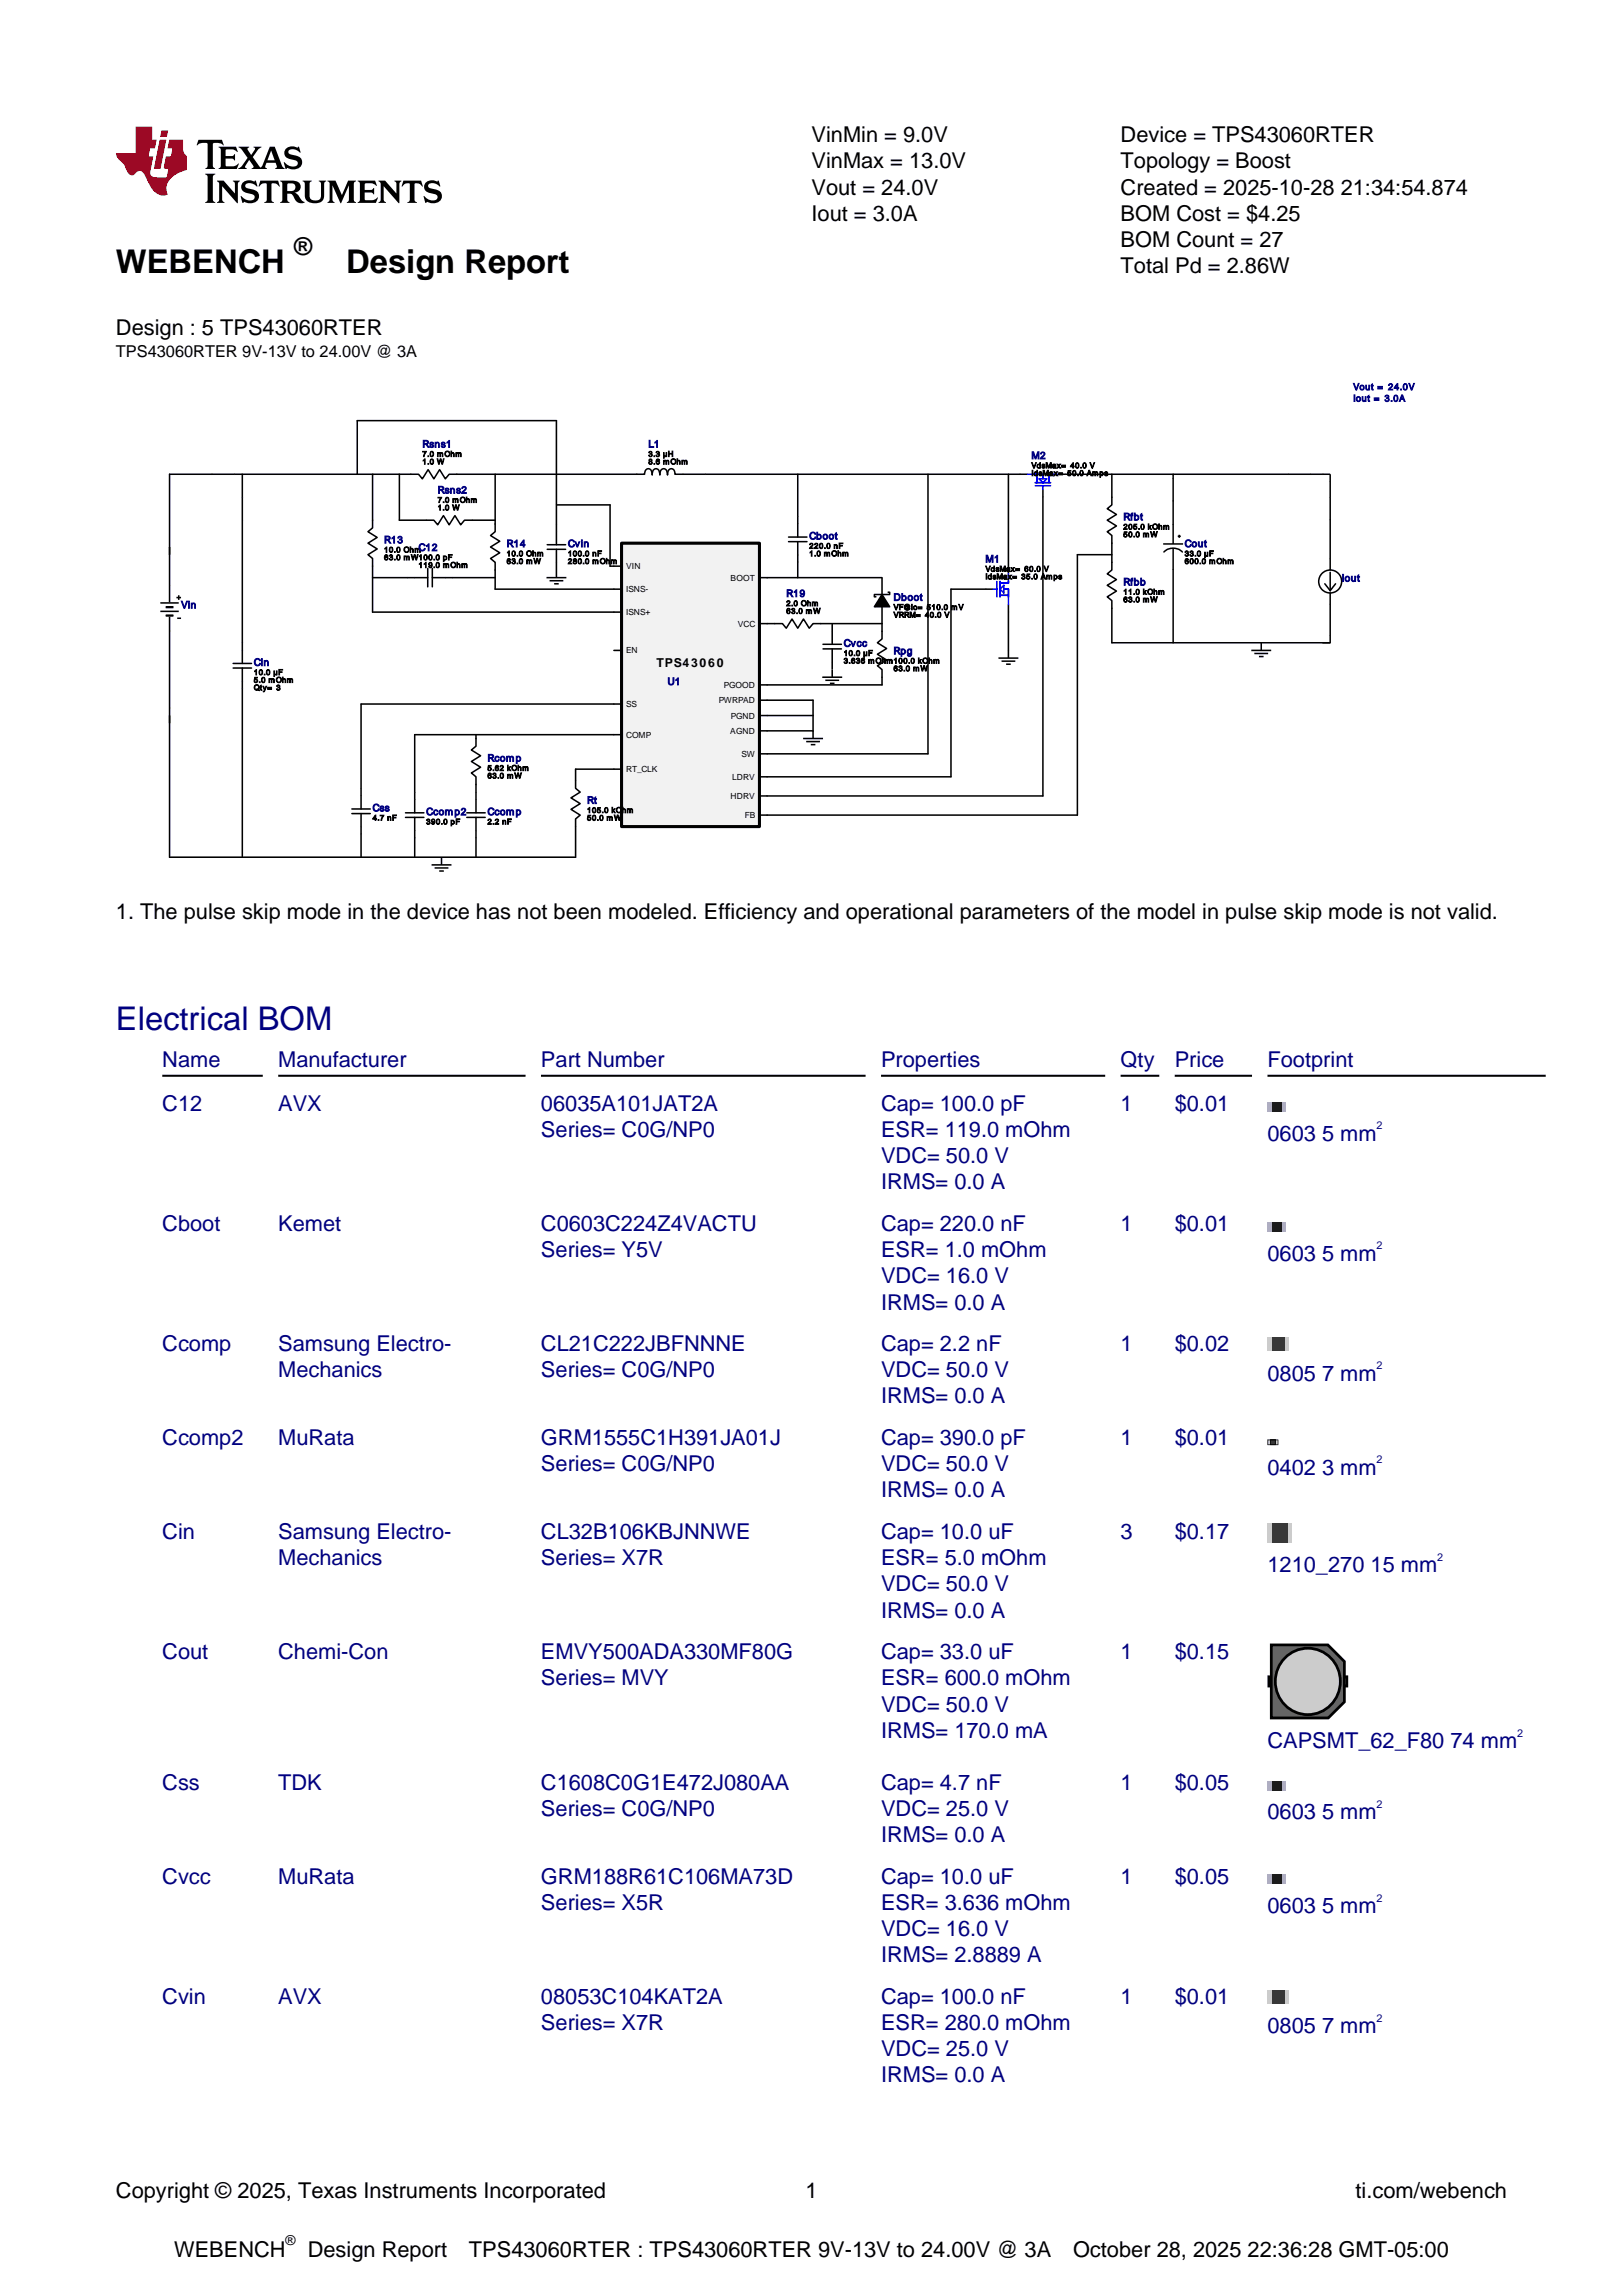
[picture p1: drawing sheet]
<svg xmlns="http://www.w3.org/2000/svg" width="210mm" height="297mm" viewBox="0 0 210 297" stroke-linecap="round" stroke-linejoin="round" font-family="sans-serif">
<defs><g id="words">
<g font-size="4.2">
<text x="15" y="35.3">WEBENCH</text>
<text x="44.8" y="35.3">Design Report</text>
</g>
<text font-size="4.2" fill="#000080" x="15" y="133.2">Electrical BOM</text>
<text font-size="3.2" x="38" y="33">®</text>
<g font-size="2.8">
<text x="105" y="18.4">VinMin = 9.0V</text>
<text x="105" y="21.8">VinMax = 13.0V</text>
<text x="145" y="18.4">Device = TPS43060RTER</text>
<text x="145" y="21.8">Topology = Boost</text>
<text x="105" y="25.2">Vout = 24.0V</text>
<text x="105" y="28.6">Iout = 3.0A</text>
<text x="145" y="25.2">Created = 2025-10-28 21:34:54.874</text>
<text x="145" y="28.6">BOM Cost = $4.25</text>
<text x="145" y="32">BOM Count = 27</text>
<text x="145" y="35.3">Total Pd = 2.86W</text>
<text x="15" y="43.4">Design : 5 TPS43060RTER</text>
<text x="15" y="118.9">1. The pulse skip mode in the device has not been modeled. Efficiency and operational parameters of the model in pulse skip mode is not valid.</text>
<text x="15" y="284.4">Copyright © 2025, Texas Instruments Incorporated</text>
<text x="104.2" y="284.4">1</text>
<text x="175.4" y="284.4">ti.com/webench</text>
<text x="22.5" y="292">WEBENCH</text>
<text x="39.8" y="292">Design Report</text>
<text x="60.7" y="292">TPS43060RTER : TPS43060RTER 9V-13V to 24.00V @ 3A</text>
<text x="138.8" y="292">October 28, 2025 22:36:28 GMT-05:00</text>
</g>
<g font-size="2.8" fill="#000080">
<text x="21" y="138.1">Name</text>
<text x="21" y="143.8">C12</text>
<text x="36" y="138.1">Manufacturer</text>
<text x="36" y="143.8">AVX</text>
<text x="70" y="138.1">Part Number</text>
<text x="70" y="143.8">06035A101JAT2A</text>
<text x="114" y="138.1">Properties</text>
<text x="114" y="143.8">Cap= 100.0 pF</text>
<text x="145" y="138.1">Qty</text>
<text x="145" y="143.8">1</text>
<text x="152" y="138.1">Price</text>
<text x="152" y="143.8">$0.01</text>
<text x="164" y="138.1">Footprint</text>
<text x="70" y="147.1">Series= C0G/NP0</text>
<text x="114" y="147.1">ESR= 119.0 mOhm</text>
<text x="164" y="147.6">0603 5 mm</text>
<text x="114" y="150.5">VDC= 50.0 V</text>
<text x="114" y="153.9">IRMS= 0.0 A</text>
<text x="21" y="159.3">Cboot</text>
<text x="36" y="159.3">Kemet</text>
<text x="70" y="159.3">C0603C224Z4VACTU</text>
<text x="114" y="159.3">Cap= 220.0 nF</text>
<text x="145" y="159.3">1</text>
<text x="152" y="159.3">$0.01</text>
<text x="70" y="162.7">Series= Y5V</text>
<text x="114" y="162.7">ESR= 1.0 mOhm</text>
<text x="114" y="166.1">VDC= 16.0 V</text>
<text x="164" y="163.2">0603 5 mm</text>
<text x="114" y="169.5">IRMS= 0.0 A</text>
<text x="21" y="174.9">Ccomp</text>
<text x="36" y="174.9">Samsung Electro-</text>
<text x="36" y="178.2">Mechanics</text>
<text x="70" y="174.9">CL21C222JBFNNNE</text>
<text x="70" y="178.2">Series= C0G/NP0</text>
<text x="114" y="174.9">Cap= 2.2 nF</text>
<text x="114" y="178.2">VDC= 50.0 V</text>
<text x="145" y="174.9">1</text>
<text x="152" y="174.9">$0.02</text>
<text x="164" y="178.7">0805 7 mm</text>
<text x="114" y="181.6">IRMS= 0.0 A</text>
<text x="21" y="187">Ccomp2</text>
<text x="36" y="187">MuRata</text>
<text x="70" y="187">GRM1555C1H391JA01J</text>
<text x="70" y="190.4">Series= C0G/NP0</text>
<text x="114" y="187">Cap= 390.0 pF</text>
<text x="114" y="190.4">VDC= 50.0 V</text>
<text x="145" y="187">1</text>
<text x="152" y="187">$0.01</text>
<text x="164" y="190.9">0402 3 mm</text>
<text x="114" y="193.8">IRMS= 0.0 A</text>
<text x="21" y="199.2">Cin</text>
<text x="36" y="199.2">Samsung Electro-</text>
<text x="36" y="202.6">Mechanics</text>
<text x="70" y="199.2">CL32B106KBJNNWE</text>
<text x="70" y="202.6">Series= X7R</text>
<text x="114" y="199.2">Cap= 10.0 uF</text>
<text x="114" y="202.6">ESR= 5.0 mOhm</text>
<text x="145" y="199.2">3</text>
<text x="152" y="199.2">$0.17</text>
<text x="164" y="203.5">1210_270 15 mm</text>
<text x="114" y="205.9">VDC= 50.0 V</text>
<text x="114" y="209.3">IRMS= 0.0 A</text>
<text x="21" y="214.7">Cout</text>
<text x="36" y="214.7">Chemi-Con</text>
<text x="70" y="214.7">EMVY500ADA330MF80G</text>
<text x="114" y="214.7">Cap= 33.0 uF</text>
<text x="145" y="214.7">1</text>
<text x="152" y="214.7">$0.15</text>
<text x="70" y="218.1">Series= MVY</text>
<text x="114" y="218.1">ESR= 600.0 mOhm</text>
<text x="114" y="221.5">VDC= 50.0 V</text>
<text x="114" y="224.9">IRMS= 170.0 mA</text>
<text x="164" y="226.2">CAPSMT_62_F80 74 mm</text>
<text x="21" y="231.6">Css</text>
<text x="36" y="231.6">TDK</text>
<text x="70" y="231.6">C1608C0G1E472J080AA</text>
<text x="114" y="231.6">Cap= 4.7 nF</text>
<text x="145" y="231.6">1</text>
<text x="152" y="231.6">$0.05</text>
<text x="70" y="235">Series= C0G/NP0</text>
<text x="114" y="235">VDC= 25.0 V</text>
<text x="114" y="238.4">IRMS= 0.0 A</text>
<text x="164" y="235.4">0603 5 mm</text>
<text x="21" y="243.8">Cvcc</text>
<text x="36" y="243.8">MuRata</text>
<text x="70" y="243.8">GRM188R61C106MA73D</text>
<text x="114" y="243.8">Cap= 10.0 uF</text>
<text x="145" y="243.8">1</text>
<text x="152" y="243.8">$0.05</text>
<text x="70" y="247.1">Series= X5R</text>
<text x="114" y="247.1">ESR= 3.636 mOhm</text>
<text x="114" y="250.5">VDC= 16.0 V</text>
<text x="164" y="247.6">0603 5 mm</text>
<text x="114" y="253.9">IRMS= 2.8889 A</text>
<text x="21" y="259.3">Cvin</text>
<text x="36" y="259.3">AVX</text>
<text x="70" y="259.3">08053C104KAT2A</text>
<text x="70" y="262.7">Series= X7R</text>
<text x="114" y="259.3">Cap= 100.0 nF</text>
<text x="114" y="262.7">ESR= 280.0 mOhm</text>
<text x="145" y="259.3">1</text>
<text x="152" y="259.3">$0.01</text>
<text x="164" y="263.2">0805 7 mm</text>
<text x="114" y="266.1">VDC= 25.0 V</text>
<text x="114" y="269.5">IRMS= 0.0 A</text>
</g>
<text font-size="2.1" x="15" y="46.2">TPS43060RTER 9V-13V to 24.00V @ 3A</text>
<text font-size="1.8" x="37" y="290.6">®</text>
<text font-size="1.6" x="84.9" y="86.3">TPS43060</text>
<g font-size="1.4" fill="#000080">
<text x="178.1" y="146.1">2</text>
<text x="178.1" y="161.7">2</text>
<text x="178.1" y="177.2">2</text>
<text x="178.1" y="189.4">2</text>
<text x="186" y="202">2</text>
<text x="196.3" y="224.7">2</text>
<text x="178.1" y="234">2</text>
<text x="178.1" y="246.1">2</text>
<text x="178.1" y="261.7">2</text>
</g>
<g font-size="1.3" fill="#000080">
<text x="54.6" y="57.9">Rsns1</text>
<text x="83.9" y="57.9">L1</text>
<text x="133.5" y="59.4">M2</text>
<text x="56.6" y="63.9">Rsns2</text>
<text x="49.7" y="70.3">R13</text>
<text x="54.2" y="71.3">C12</text>
<text x="65.6" y="70.8">R14</text>
<text x="73.5" y="70.8">Cvin</text>
<text x="104.7" y="69.8">Cboot</text>
<text x="145.3" y="67.3">Rfbt</text>
<text x="153.3" y="70.8">Cout</text>
<text x="101.7" y="77.2">R19</text>
<text x="115.6" y="77.7">Dboot</text>
<text x="127.5" y="72.8">M1</text>
<text x="145.3" y="75.7">Rfbb</text>
<text x="173.6" y="75.3">Iout</text>
<text x="23.4" y="78.7">Vin</text>
<text x="109.2" y="83.7">Cvcc</text>
<text x="32.8" y="86.2">Cin</text>
<text x="86.4" y="88.6">U1</text>
<text x="115.6" y="84.7">Rpg</text>
<text x="63.1" y="98.5">Rcomp</text>
<text x="48.2" y="105">Css</text>
<text x="55.1" y="105.5">Ccomp2</text>
<text x="63.1" y="105.5">Ccomp</text>
<text x="76" y="104">Rt</text>
</g>
<g font-size="1.2" fill="#000080">
<text x="175.1" y="50.5">Vout = 24.0V</text>
<text x="175.1" y="52">Iout = 3.0A</text>
</g>
<g font-size="1.1">
<text x="81" y="76.6">ISNS-</text>
<text x="81" y="73.7">VIN</text>
<text x="94.5" y="75.2">BOOT</text>
<text x="81" y="79.6">ISNS+</text>
<text x="95.5" y="81.1">VCC</text>
<text x="81" y="84.6">EN</text>
<text x="93.7" y="89">PGOOD</text>
<text x="81" y="91.5">SS</text>
<text x="81" y="95.5">COMP</text>
<text x="93" y="91">PWRPAD</text>
<text x="94.5" y="95">AGND</text>
<text x="94.6" y="93">PGND</text>
<text x="81" y="99.9">RT_CLK</text>
<text x="94.7" y="100.9">LDRV</text>
<text x="95.9" y="98">SW</text>
<text x="94.5" y="103.4">HDRV</text>
<text x="96.4" y="105.9">FB</text>
</g>
<g font-size="1">
<text x="54.6" y="59.1">7.0 mOhm</text>
<text x="83.9" y="59.1">3.3 µH</text>
<text x="54.6" y="60.1">1.0 W</text>
<text x="56.6" y="65">7.0 mOhm</text>
<text x="83.9" y="60.1">8.6 mOhm</text>
<text x="133.5" y="60.6">VdsMax= 40.0 V</text>
<text x="133.5" y="61.6">IdsMax= 50.0 Amps</text>
<text x="49.7" y="71.5">10.0 Ohm</text>
<text x="56.6" y="66">1.0 W</text>
<text x="65.6" y="72">10.0 Ohm</text>
<text x="73.5" y="72">100.0 nF</text>
<text x="104.7" y="71">220.0 nF</text>
<text x="104.7" y="72">1.0 mOhm</text>
<text x="145.3" y="68.5">205.0 kOhm</text>
<text x="145.3" y="69.5">50.0 mW</text>
<text x="153.3" y="72">33.0 µF</text>
<text x="49.7" y="72.5">63.0 mW100.0 pF</text>
<text x="54.2" y="73.5">119.0 mOhm</text>
<text x="65.6" y="73">63.0 mW</text>
<text x="73.5" y="73">280.0 mOhm</text>
<text x="127.5" y="74">VdsMax= 60.0 V</text>
<text x="127.5" y="75">IdsMax= 35.0 Amps</text>
<text x="145.3" y="76.9">11.0 kOhm</text>
<text x="145.3" y="77.9">63.0 mW</text>
<text x="153.3" y="73">600.0 mOhm</text>
<text x="101.7" y="78.4">2.0 Ohm</text>
<text x="101.7" y="79.4">63.0 mW</text>
<text x="115.6" y="78.9">VF@Io= 510.0 mV</text>
<text x="115.6" y="79.9">VRRM= 40.0 V</text>
<text x="32.8" y="87.3">10.0 µF</text>
<text x="32.8" y="88.3">5.0 mOhm</text>
<text x="32.8" y="89.3">Qty= 3</text>
<text x="109.2" y="84.9">10.0 µF</text>
<text x="109.2" y="85.9">3.636 mOhm100.0 kOhm</text>
<text x="115.6" y="86.8">63.0 mW</text>
<text x="63.1" y="99.7">5.62 kOhm</text>
<text x="63.1" y="100.7">63.0 mW</text>
<text x="48.2" y="106.2">4.7 nF</text>
<text x="55.1" y="106.7">390.0 pF</text>
<text x="63.1" y="106.7">2.2 nF</text>
<text x="76" y="105.2">105.0 kOhm</text>
<text x="76" y="106.2">50.0 mW</text>
</g>
</g></defs>
<path d="M55.2 23.5a.81 .81 0 0 0-.3 .9 .81 .81 0 0 0 .8 .6l.7 .2 .2 .3a.65 .65 0 0 1-1 .4l-.3-.1-.4-.5-.1 .1 .2 .9h.2l.1-.2a1.41 1.41 0 0 0 1.8-.4 .87 .87 0 0 0-.8-1.2l-.7-.2-.2-.2a.57 .57 0 0 1 .8-.4l.7 .5 .1-.1-.2-.7h-.2v.1a1.29 1.29 0 0 0-1.4 0zM52.2 23.4l-.2 .7v.1a.78 .78 0 0 1 1-.5v2.1v.2l-.3 .2v.1h1.2v-.1l-.2-.2-.1-.2 .1-2.1a.83 .83 0 0 1 .9 .5l.1-.1-.2-.7zM49 23.4l.2 .3 .1 .1v2l-.1 .2-.2 .2v.1h.9v-.1l-.2-.2-.1-.2 .1-1.7 1.9 2.2h.1v-2.5l.2-.4h-.9l.3 .2v1.4l-1.5-1.6zM46.3 23.4v.1l.2 .1 .1 .2v2l-.1 .2-.2 .2v.1h2.3l.3-.7-.1-.1a1.45 1.45 0 0 1-1.6 .4v-1h.9l.2 .2h.1v-.8h-.1l-.2 .3h-.9v-.8a1.59 1.59 0 0 1 1.5 .3l.1-.1-.3-.6zM42.4 23.4v.1l.2 .1 .1 .2v2l-.1 .2-.2 .3h.9l-.3-.3v-.2v-1.8l1.1 2.3 1-2.3v1.8v.2l-.2 .3h1.2v-.1l-.3-.2v-.2v-2v-.2l.3-.1v-.1h-1.1l-.8 1.8-.8-1.8zM39.2 23.4v.1l.2 .1v.2v1.5a1.24 1.24 0 0 0 1.7 1 .9 .9 0 0 0 .8-1l.1-1.7 .2-.2h-1v.1l.3 .1v.2v1.5a.76 .76 0 0 1-.6 .7 .76 .76 0 0 1-.8-.4v-1.8v-.2l.2-.1v-.1zM37.2 23.8a1.01 1.01 0 0 1 1 .1 .52 .52 0 0 1 0 .6 .52 .52 0 0 1-.5 .2h-.5zM36.3 23.4v.1l.2 .1v.2v2v.2l-.2 .2v.1h1.2v-.1l-.3-.2v-.9a.71 .71 0 0 1 .9 .6 .83 .83 0 0 0 1.3 .4 1.13 1.13 0 0 1-.7-.7l-.2-.2-.4-.3a.78 .78 0 0 0 .7-.4 .78 .78 0 0 0-.1-.9l-.6-.2zM33.7 23.4l-.2 .7v.1a.78 .78 0 0 1 1-.5v2.1v.2l-.3 .2v.1h1.2v-.1l-.2-.2-.1-.2 .1-2.1a.83 .83 0 0 1 .9 .5l.1-.1-.2-.7zM31.5 23.5a.81 .81 0 0 0-.3 .9 .81 .81 0 0 0 .8 .6l.8 .2 .2 .3a.65 .65 0 0 1-1 .4l-.3-.1-.5-.5-.1 .1 .3 .9h.1l.1-.2a1.41 1.41 0 0 0 1.9-.4 .87 .87 0 0 0-.9-1.2l-.7-.2-.2-.2a.57 .57 0 0 1 .9-.4l.6 .5 .1-.1-.2-.7h-.1l-.1 .1a1.29 1.29 0 0 0-1.4 0zM28.1 23.4l.2 .3 .1 .1v2l-.1 .2-.2 .2v.1h.9v-.1l-.2-.2-.1-.2 .1-1.7 1.9 2.2h.1v-2.5l.2-.4h-.9l.3 .2v1.4l-1.5-1.6zM26.6 22.5v.1l.2 .1 .1 .3v2.8l-.1 .2-.2 .2v.1h1.3v-.1l-.3-.2-.1-.2v-2.8l.1-.3 .3-.1v-.1zM37.1 19.2a.81 .81 0 0 0-.3 .9 .81 .81 0 0 0 .8 .5l.7 .2 .2 .3a.64 .64 0 0 1-.9 .4l-.3-.1-.5-.4h-.1l.2 .9h.2l.1-.2a1.4 1.4 0 0 0 1.8-.4 .87 .87 0 0 0-.8-1.2l-.7-.2-.2-.2a.57 .57 0 0 1 .8-.4l.7 .5 .1-.1-.2-.7h-.2v.1a1.28 1.28 0 0 0-1.4 .1zM35.1 19.5l.4 1.2h-.9zM30.9 19v.1l.4 .3 .7 1-.6 1-.2 .2-.4 .2v.1h1.1l-.2-.3 .5-.9 .6 .9-.2 .2v.1h1.9l-.2-.3 .2-.5h1.2l.1 .5-.2 .3h1.2l-.3-.5-1-2.4h-.6l-.9 2.3-.3 .4-1-1.4 .6-.9 .5-.3v-.1h-1l.2 .2-.5 .9-.5-.8 .2-.3zM28.3 19v.1l.2 .1 .1 .3v1.9l-.1 .2-.2 .2v.1h2.3l.3-.7-.1-.1a1.45 1.45 0 0 1-1.6 .4v-1l.9 .1 .2 .2h.1v-.8h-.1l-.2 .2h-.9v-.8a1.58 1.58 0 0 1 1.5 .3l.1-.1-.3-.6zM25.7 18.1l-.3 .7h.1a1.15 1.15 0 0 1 1.3-.3l.1 2.9-.1 .2-.2 .2v.1h1.2v-.1l-.2-.2-.1-.2v-2.7l.1-.2h.2a1.06 1.06 0 0 1 1.1 .3h.1l-.3-.7z" fill="#000"/>
<path d="M20.9 16.9l-.2 .8h.9l.2-.8zM20.7 18.1l-.8 3.8h.9l.7-3.8zM17.6 16.4v3.4h-2.6a2.07 2.07 0 0 0 .9 1.4l.4 .6a1.11 1.11 0 0 0 .8 .9l.3-.1a.73 .73 0 0 1 .6-.4 .73 .73 0 0 1 .7 .4l.2 .4a3.4 3.4 0 0 0 1.8 2.2 1.3 1.3 0 0 0 1 0 1.84 1.84 0 0 1 .8-2.4l.8-.5 .9-.3v-1.8a1.13 1.13 0 0 1-.5-1v-1.1h-1.8l-.2 1.1h.6l-.2 1h-.6l-.3 1.2a.38 .38 0 0 0 .2 .5h.4l-.2 1.1a4 4 0 0 1-2-.2 1.19 1.19 0 0 1-.1-1l.3-1.6h-.6l.2-1h.6l.3-1.1h-.6v-1.7z" fill="#f00000"/>
<g fill="none" stroke="#000" stroke-width=".2">
<path d="M21.9 70.8v1M27.4 61.4h3M31.4 64.3v3M48.2 67.3v1l-.6 .5 1.2 .8-1.2 .7 1.2 .7-1.2 .8 .6 .5v1M52.7 74.8h2.6M53.2 61.4h1l.4 .6 .8-1.2 .7 1.2 .8-1.2 .7 1.2 .5-.6h1M55.3 73.6v2.3M55.9 74.8h2.7M55.9 73.6v2.3M64.1 67.8v1l-.6 .5 1.2 .7-1.2 .8 1.2 .7-1.2 .8 .6 .5v1M70.7 74.8h2.6M70.8 70.5h2.4"/>
<path d="M70.8 71.1h2.4M71.1 75.2h1.8M71.7 75.5h.6M72 67.8v2.7M72 71.1v3.7M87.4 61.3a.49 .49 0 0 0-.3-.6 .49 .49 0 0 0-.6 .1l-.1 .6v-.1a.53 .53 0 0 0-.7-.6l-.3 .3v.4v-.1a.53 .53 0 0 0-.7-.6l-.3 .3v.4v-.1a.53 .53 0 0 0-.7-.6l-.2 .1-.1 .6h-1M87.4 61.4h3.9M102 69.5h2.4M102 70.1h2.4M103.2 66.8v2.7M103.2 70.1v2.7M127.5 76.2h1"/>
<path d="M130.5 73.3v1M130.5 78.2v1M143.9 72.8v1l-.6 .5 1.2 .7-1.2 .7 1.2 .8-1.2 .7 .6 .5v1M143.9 64.3v1l-.6 .5 1.2 .8-1.2 .7 1.2 .8-1.2 .7 .6 .5v1M150.5 70.4h2.6M150.6 71.4a1.68 1.68 0 0 1 2.4 0M151.8 67.8v2.6M151.8 71v2.8M152.4 69.4h.4M152.6 69.2v.4M166.7 61.4h2.9M171.1 61.4h1"/>
<path d="M21.9 92.6v1M30.2 85.9h2.3M30.2 86.5h2.3M31.4 83.2v2.7M31.4 86.5v2.6M100.2 80.7h1l.5 .6 .8-1.2 .7 1.2 .8-1.2 .7 1.2 .5-.6h1M103.9 95.6h2.6M104.3 96h1.8M104.9 96.4h.6M105.2 94.6v1M106.4 87.6h2.6M106.5 83.4h2.4"/>
<path d="M106.5 84h2.4M106.8 88h1.8M107.4 88.4h.6M107.7 80.7v2.7M107.7 84v3.6M114.1 81.7v1l-.6 .5 1.2 .7-1.2 .8 1.2 .7-1.2 .8 .6 .5v.9M129.2 85.2h2.6M129.6 85.6h1.8M130.2 86h.6M130.5 84.2v1M171.1 83.2h1M55.8 111.9h2.6"/>
<path d="M56.2 112.3h1.8M56.8 112.7h.6M57.1 110.9v1M60.4 105.2h2.4M60.4 105.8h2.4M61.6 102.5v2.7M61.6 105.8v2.7"/>
</g>
<path d="M128.5 76.2h.5M129 75.3v1.9M129.4 75.3v1.9M129.4 77h1.1M129.4 76.2l.5-.5v1zM129.9 76.2h.6v2M130.5 74.3v1.1h-1.1" fill="none" stroke="#00f" stroke-width=".2"/>
<path d="M80.4 70.3h17.9v36.7h-17.9z" fill="#f2f2f2"/>
<path d="M80.4 70.3h17.9v36.7h-17.9z" fill="none" stroke="#000" stroke-width=".4"/>
<g fill="none" stroke="#000" stroke-width=".2">
<path d="M20.7 78h2.4M20.7 79.1h2.4M21.4 78.5h1M21.4 78.6h1M21.4 79.7h1M21.4 79.6h1M21.9 79.8v31.1h52.6v-4.9l.6-.5-1.2-.8 1.2-.7-1.2-.7 1.2-.8-.6-.5v-2.5h5.9M22.8 77.3h.6M23.1 77v.6M27.4 61.4h-5.5v16.5M30.4 61.4h22.8M31.4 61.4v2.9"/>
<path d="M31.4 67.3v15.9M46.2 61.4v-7h25.8v13.4M48.2 73.3v5.9h32.2M48.2 74.8h4.5M48.2 61.4v5.9M51.7 61.4v5.9h4.4l.5 .6 .8-1.2 .7 1.2 .8-1.2 .7 1.2 .5-.6h4M58.6 74.8h5.5M59.1 61.4h23.3M64.1 73.8v2.4h16.3M64.1 61.4v6.4M72 65.3h6.9v8h1.5M98.3 74.8h15.8v6.9"/>
<path d="M103.2 61.4v5.4M103.2 72.8v2M114.1 76.9l1 1.6h-2zM114.9 76.6h.2v.3h-2v.3h.2M120.1 61.4v36.2h-21.8M127.5 76.2h-4.5v24.3h-24.7M130.5 61.4v11.9M130.5 79.2v5M133 61.4h-41.7M134.9 63.4v39.6h-36.6M136.9 61.4h29.8M143.9 71.8h-4.5v33.7h-41.1"/>
<path d="M143.9 61.4v2.9M143.9 70.3v2.5M151.8 61.4v6.4M151.8 73.8v9.4M169.6 61.4h1.5M171.4 75.5l.7 .9M172.1 73.8a1.49 1.49 0 0 0-1.5 1.5 1.49 1.49 0 0 0 1.5 1.4M172.1 73.8a1.49 1.49 0 0 1 1.5 1.5 1.49 1.49 0 0 1-1.5 1.4M172.1 76.7v6.5h-28.2v-4.5M172.1 61.4v12.4M172.1 74.1v2.3M172.8 75.5l-.7 .9"/>
<path d="M22.9 80h.5M31.4 89.1v21.8M61.6 95.1v1.5l-.6 .5 1.2 .7-1.2 .7 1.2 .8-1.2 .7 .6 .5v2M79.4 84.2h1M80.4 91.1h-33.7v13.6M80.4 95.1h-26.7v10.1M98.3 92.6h6.9M98.3 80.7h1.9M98.3 90.6h6.9v4h-6.9M106.2 80.7h7.9M114.1 87.6v1h-15.8M161.9 84.2h2.6"/>
<path d="M162.3 84.6h1.8M162.9 85h.6M163.2 83.2v1M45.5 104.7h2.4M45.5 105.3h2.4M46.7 105.3v5.6M52.5 105.2h2.3M52.5 105.8h2.3M53.7 105.8v5.1M61.6 108.5v2.4"/>
</g>
<path d="M114.1 76.9l1 1.6h-2z" fill="#000"/>
<path d="M133 61.4h1.9v.6M134 62.5h1.9M134 62.9h1.9M134.1 61.4v1.1M134.4 62h1l-.5 .5zM134.9 62.9v.5M136.9 61.4h-1.2v1.1" fill="none" stroke="#00f" stroke-width=".2"/>
<path d="M16 139.2h3" fill="none" stroke="#fff" stroke-width=".26"/>
<path d="M21 139.2h13M36 139.2h32M70 139.2h42M114 139.2h29M145 139.2h5M152 139.2h10M164 139.2h36" fill="none" stroke="#000" stroke-width=".26"/>
<path d="M164 142.6h2.4v1.2h-2.4z" fill="#b3b3b3"/>
<path d="M164.6 142.6h1.2v1.2h-1.2z" fill="#1a1a1a"/>
<path d="M164 158.2h2.4v1.2h-2.4z" fill="#b3b3b3"/>
<path d="M164.6 158.2h1.2v1.2h-1.2z" fill="#1a1a1a"/>
<path d="M164 173.1h2.8v1.8h-2.8z" fill="#cbcbcb"/>
<path d="M164.6 173.1h1.6v1.8h-1.6z" fill="#363636"/>
<path d="M164 186.3h1.4v.7h-1.4z" fill="#cbcbcb"/>
<path d="M164.4 186.3h.7v.7h-.7z" fill="#363636"/>
<g fill="#000">
<path d="M164.4 186.4h.6v.5h-.6zM164.4 186.3v.7h.7v-.7z"/>
<path d="M164.1 186.4h1.2v.5h-1.2zM164 186.3v.7h1.4v-.7z"/>
</g>
<path d="M164 197.1h3.2v2.6h-3.2z" fill="#cbcbcb"/>
<path d="M164.6 197.1h2v2.6h-2z" fill="#363636"/>
<path d="M164.2 217h10.1v1.2h-10.1z" fill="#ccc"/>
<path d="M164.2 217h10.1v1.2h-10.1z" fill="none" stroke="#000" stroke-width=".35"/>
<path d="M164.5 212.9h7.3l2.2 2.1v5.2l-2.1 2.1h-7.4z" fill="#666"/>
<path d="M164.5 212.9h7.3l2.2 2.1v5.2l-2.1 2.1h-7.4z" fill="none" stroke="#000" stroke-width=".35"/>
<path d="M166.5 214.3a4.3 4.3 0 0 1 6.6 1.5 4.3 4.3 0 0 1-3.1 6 4.3 4.3 0 0 1-4.6-2.4 4.3 4.3 0 0 1 1.1-5.1z" fill="#ccc"/>
<path d="M166.5 214.3a4.3 4.3 0 0 1 6.6 1.5 4.3 4.3 0 0 1-3.1 6 4.3 4.3 0 0 1-4.6-2.4 4.3 4.3 0 0 1 1.1-5.1z" fill="none" stroke="#000" stroke-width=".35"/>
<path d="M164 230.5h2.4v1.2h-2.4z" fill="#b3b3b3"/>
<path d="M164.6 230.5h1.2v1.2h-1.2z" fill="#1a1a1a"/>
<path d="M164 242.6h2.4v1.2h-2.4z" fill="#b3b3b3"/>
<path d="M164.6 242.6h1.2v1.2h-1.2z" fill="#1a1a1a"/>
<path d="M164 257.5h2.8v1.8h-2.8z" fill="#cbcbcb"/>
<path d="M164.6 257.5h1.6v1.8h-1.6z" fill="#363636"/>
<use href="#words"/>
</svg>
